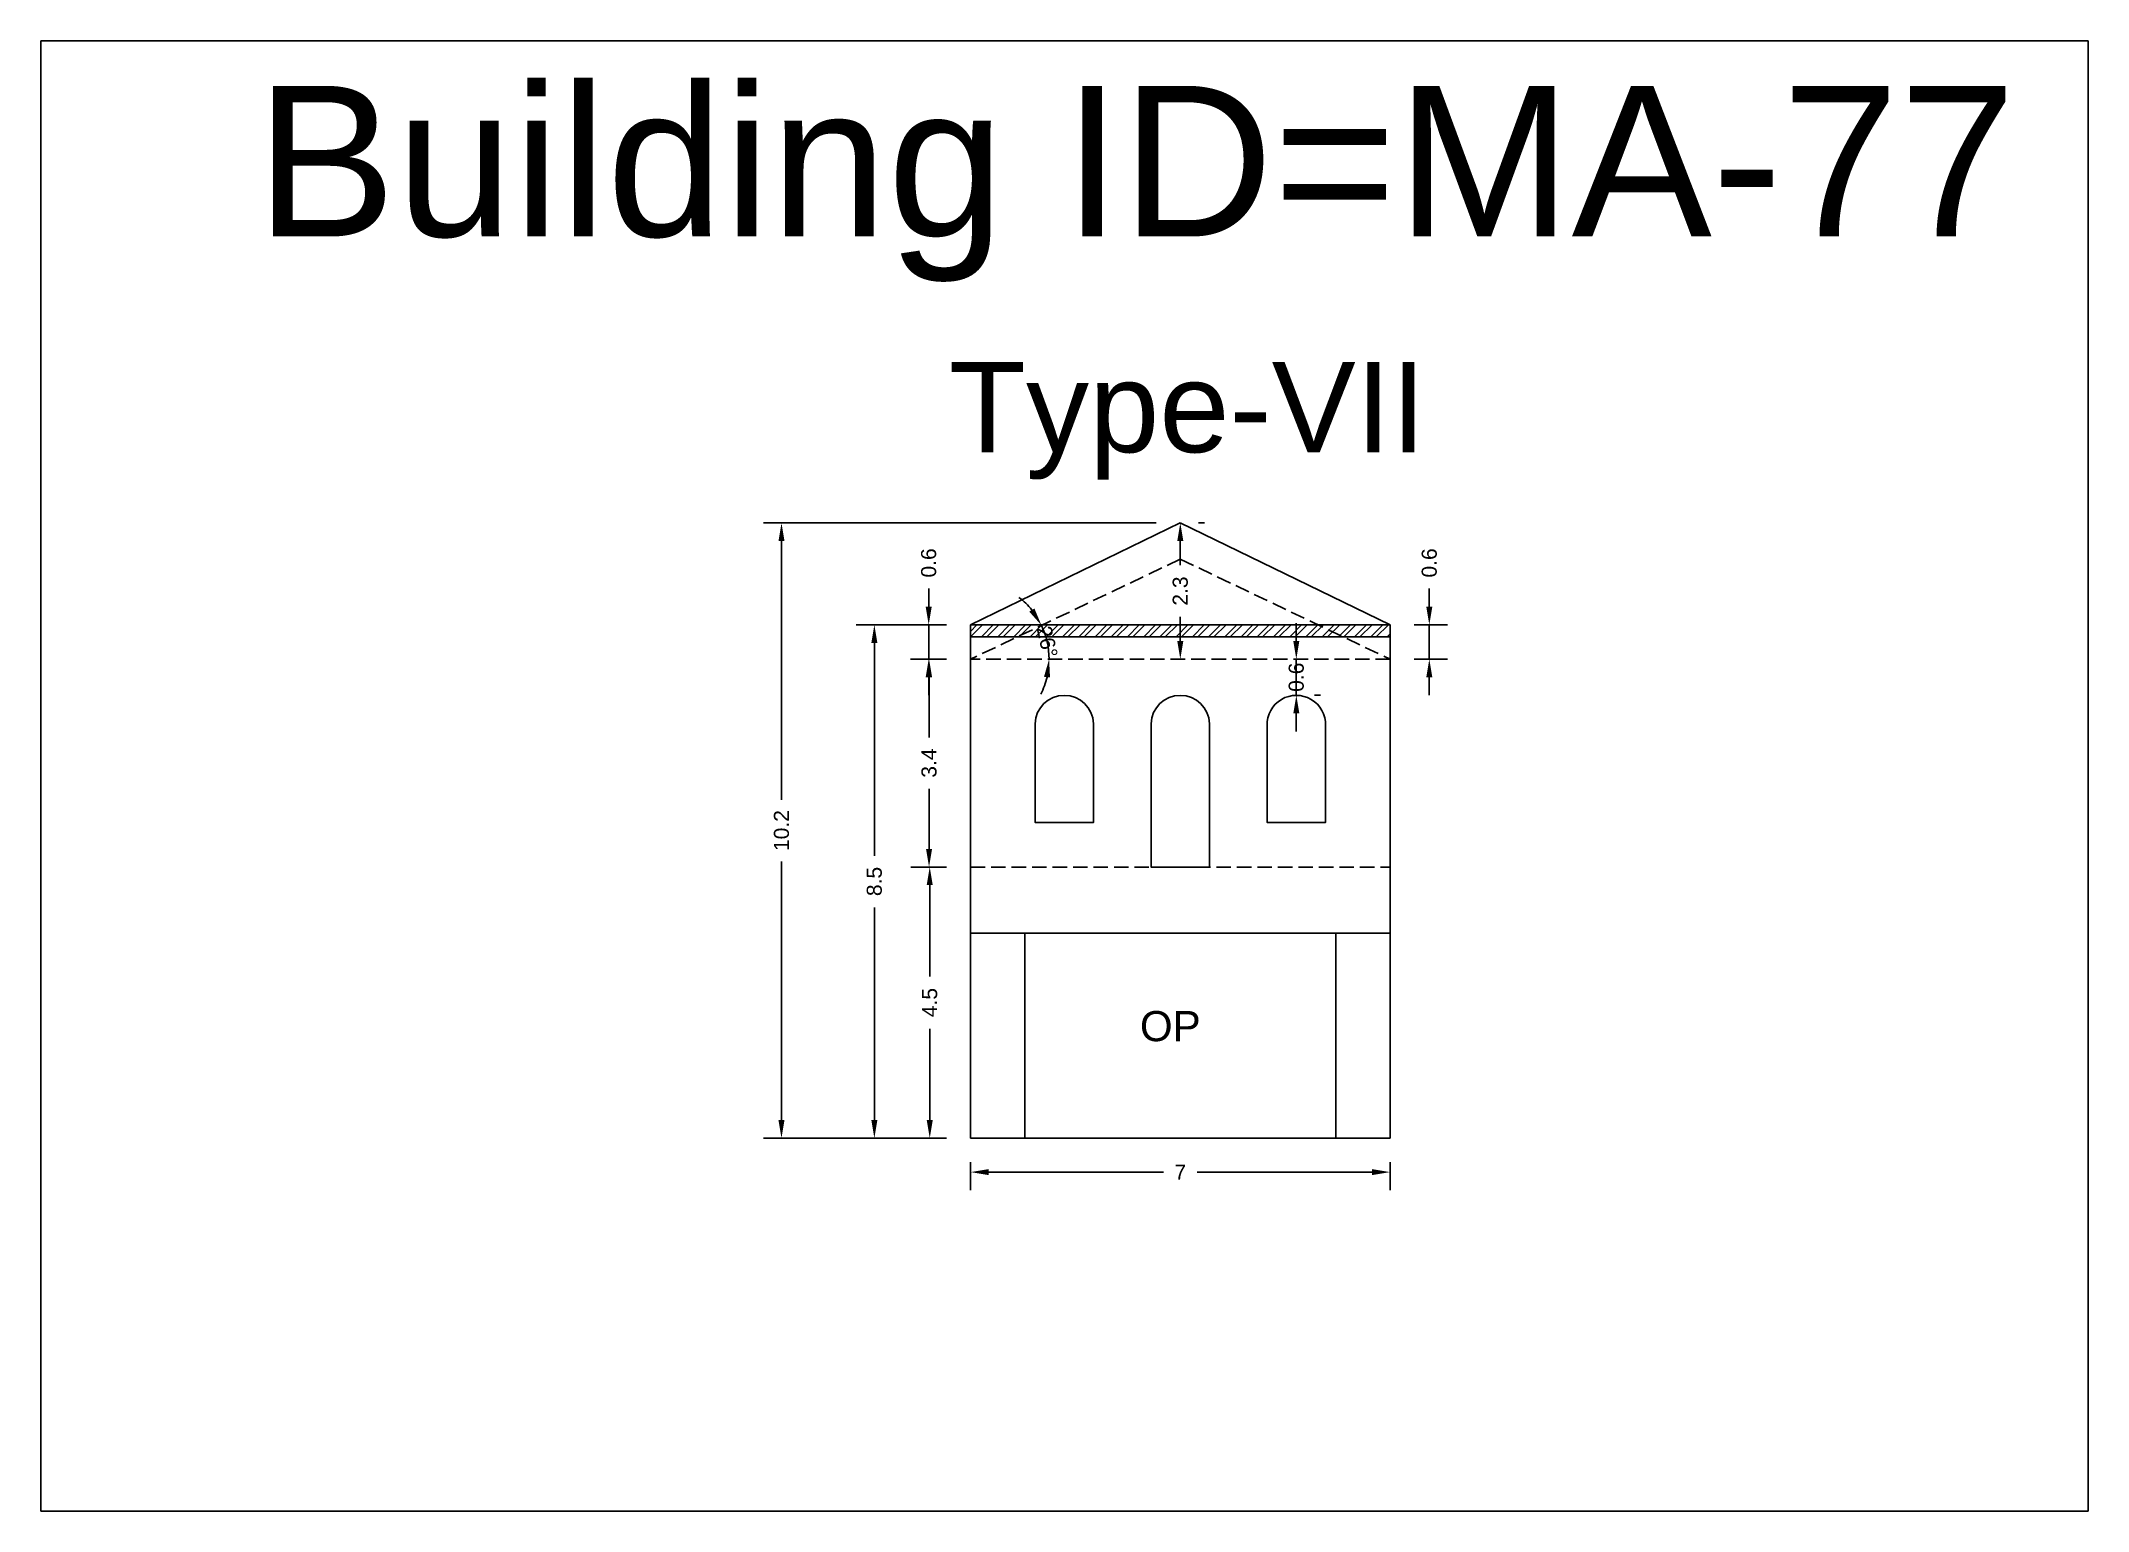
# Model space of a CAD drawing. Header units: metres. Extents: x 3416649 to 3417100, y -6712966 to -6712690.
# Drawn here: x 3416904.4 to 3416938.37, y -6712965.67 to -6712941.28 of the extents above; entities that cross this region are included whole.
import ezdxf

# ---------------------------------------------------------------- set-up
doc = ezdxf.new("R2010")
doc.units = ezdxf.units.M
doc.linetypes.add('ACAD_ISO02W100', pattern=[15, 12, -3])
doc.layers.add('Dotted', color=7, linetype='ACAD_ISO02W100', plot=False)
doc.styles.get("Standard").update_dxf_attribs({"font": 'arial.ttf'})
doc.dimstyles.new('ISO-25', dxfattribs={"dimtxt": 0.25, "dimasz": 0.3, "dimexe": 0.3, "dimexo": 0.4, "dimgap": 0.2, "dimtad": 0, "dimdec": 1, "dimdsep": 46, "dimtxsty": 'Standard', "dimcen": 2.5, "dimadec": 0, "dimazin": 0, "dimtfac": 1, "dimtdec": 1, "dimtmove": 0, "dimatfit": 3, "dimfxl": 1, "dimarcsym": 0})

# ---------------------------------------------------------------- blocks, each defined once
blk = doc.blocks.new('*D633')
at = {"color": 0, "lineweight": -2, "transparency": 16777216}
for p, q in [((3416919.428, -6712954.986), (3416918.85, -6712954.986)), ((3416919.15, -6712955.286), (3416919.15, -6712956.803)), ((3416919.15, -6712959.186), (3416919.15, -6712957.67)), ((3416919.428, -6712959.486), (3416918.85, -6712959.486))]:
    blk.add_line(p, q, dxfattribs=at)
at = {"color": 0, "transparency": 16777216}
for points in [[(3416919.1, -6712955.286), (3416919.2, -6712955.286), (3416919.15, -6712954.986)], [(3416919.1, -6712959.186), (3416919.2, -6712959.186), (3416919.15, -6712959.486)]]:
    blk.add_solid(points, dxfattribs=at)
at = {"layer": 'Defpoints', "color": 0, "transparency": 16777216}
for p in [(3416919.15, -6712954.986), (3416919.828, -6712954.986), (3416919.828, -6712959.486)]:
    blk.add_point(p, dxfattribs=at)
at = {"color": 0, "transparency": 16777216, "insert": (3416919.15, -6712957.236), "char_height": 0.25, "attachment_point": 5, "rotation": 90}
blk.add_mtext('4.5', dxfattribs=at)
blk = doc.blocks.new('*D634')
at = {"color": 0, "lineweight": -2, "transparency": 16777216}
for p, q in [((3416919.428, -6712951.536), (3416918.839, -6712951.536)), ((3416919.139, -6712951.836), (3416919.139, -6712952.834)), ((3416919.139, -6712954.686), (3416919.139, -6712953.688)), ((3416919.428, -6712954.986), (3416918.839, -6712954.986))]:
    blk.add_line(p, q, dxfattribs=at)
at = {"color": 0, "transparency": 16777216}
for points in [[(3416919.089, -6712951.836), (3416919.189, -6712951.836), (3416919.139, -6712951.536)], [(3416919.089, -6712954.686), (3416919.189, -6712954.686), (3416919.139, -6712954.986)]]:
    blk.add_solid(points, dxfattribs=at)
at = {"layer": 'Defpoints', "color": 0, "transparency": 16777216}
for p in [(3416919.139, -6712951.536), (3416919.828, -6712951.536), (3416919.828, -6712954.986)]:
    blk.add_point(p, dxfattribs=at)
at = {"color": 0, "transparency": 16777216, "insert": (3416919.139, -6712953.261), "char_height": 0.25, "attachment_point": 5, "rotation": 90}
blk.add_mtext('3.4', dxfattribs=at)
blk = doc.blocks.new('*D635')
at = {"color": 0, "lineweight": -2, "transparency": 16777216}
for p, q in [((3416925.233, -6712951.236), (3416925.233, -6712950.936)), ((3416925.233, -6712952.136), (3416925.233, -6712951.536)), ((3416925.633, -6712951.536), (3416925.533, -6712951.536)), ((3416925.633, -6712952.136), (3416925.533, -6712952.136)), ((3416925.233, -6712952.436), (3416925.233, -6712952.736))]:
    blk.add_line(p, q, dxfattribs=at)
at = {"color": 0, "transparency": 16777216}
for points in [[(3416925.183, -6712951.236), (3416925.283, -6712951.236), (3416925.233, -6712951.536)], [(3416925.183, -6712952.436), (3416925.283, -6712952.436), (3416925.233, -6712952.136)]]:
    blk.add_solid(points, dxfattribs=at)
at = {"layer": 'Defpoints', "color": 0, "transparency": 16777216}
for p in [(3416925.233, -6712951.536), (3416925.233, -6712951.536), (3416925.233, -6712952.136)]:
    blk.add_point(p, dxfattribs=at)
at = {"color": 0, "transparency": 16777216, "insert": (3416925.233, -6712951.836), "char_height": 0.25, "attachment_point": 5, "rotation": 90}
blk.add_mtext('0.6', dxfattribs=at)
blk = doc.blocks.new('*D636')
at = {"color": 0, "lineweight": -2, "transparency": 16777216}
for start, end in [(38.724, 51.9463), (360, 25.5017), (333.5554, 346.7777)]:
    blk.add_arc((3416919.828, -6712951.536), 1.303, start, end, dxfattribs=at)
at = {"color": 0, "transparency": 16777216}
for points in [[(3416920.887, -6712950.695), (3416920.802, -6712950.748), (3416921.004, -6712950.975)], [(3416921.046, -6712951.829), (3416921.146, -6712951.84), (3416921.131, -6712951.536)]]:
    blk.add_solid(points, dxfattribs=at)
at = {"layer": 'Defpoints', "color": 0, "transparency": 16777216}
for p in [(3416923.308, -6712949.876), (3416921.074, -6712951.155), (3416919.828, -6712951.536), (3416919.828, -6712951.536), (3416926.788, -6712951.536)]:
    blk.add_point(p, dxfattribs=at)
at = {"color": 0, "transparency": 16777216, "insert": (3416921.099, -6712951.249), "char_height": 0.25, "attachment_point": 5, "rotation": 282.7508}
blk.add_mtext('26°', dxfattribs=at)
blk = doc.blocks.new('*D637')
at = {"color": 0, "lineweight": -2, "transparency": 16777216}
for p, q in [((3416919.133, -6712950.666), (3416919.133, -6712950.366)), ((3416919.428, -6712950.966), (3416918.833, -6712950.966)), ((3416919.133, -6712951.536), (3416919.133, -6712950.966)), ((3416919.428, -6712951.536), (3416918.833, -6712951.536)), ((3416919.133, -6712951.836), (3416919.133, -6712952.136))]:
    blk.add_line(p, q, dxfattribs=at)
at = {"color": 0, "transparency": 16777216}
for points in [[(3416919.083, -6712950.666), (3416919.183, -6712950.666), (3416919.133, -6712950.966)], [(3416919.083, -6712951.836), (3416919.183, -6712951.836), (3416919.133, -6712951.536)]]:
    blk.add_solid(points, dxfattribs=at)
at = {"layer": 'Defpoints', "color": 0, "transparency": 16777216}
for p in [(3416919.133, -6712950.966), (3416919.828, -6712950.966), (3416919.828, -6712951.536)]:
    blk.add_point(p, dxfattribs=at)
at = {"color": 0, "transparency": 16777216, "insert": (3416919.133, -6712949.939), "char_height": 0.25, "attachment_point": 5, "rotation": 90}
blk.add_mtext('0.6', dxfattribs=at)
blk = doc.blocks.new('*D638')
at = {"color": 0, "lineweight": -2, "transparency": 16777216}
for p, q in [((3416923.708, -6712949.276), (3416923.608, -6712949.276)), ((3416923.308, -6712949.576), (3416923.308, -6712949.977)), ((3416923.308, -6712951.236), (3416923.308, -6712950.836)), ((3416923.708, -6712951.536), (3416923.608, -6712951.536))]:
    blk.add_line(p, q, dxfattribs=at)
at = {"color": 0, "transparency": 16777216}
for points in [[(3416923.258, -6712949.576), (3416923.358, -6712949.576), (3416923.308, -6712949.276)], [(3416923.258, -6712951.236), (3416923.358, -6712951.236), (3416923.308, -6712951.536)]]:
    blk.add_solid(points, dxfattribs=at)
at = {"layer": 'Defpoints', "color": 0, "transparency": 16777216}
for p in [(3416923.308, -6712949.276), (3416923.308, -6712951.536), (3416923.308, -6712951.536)]:
    blk.add_point(p, dxfattribs=at)
at = {"color": 0, "transparency": 16777216, "insert": (3416923.308, -6712950.406), "char_height": 0.25, "attachment_point": 5, "rotation": 90}
blk.add_mtext('2.3', dxfattribs=at)
blk = doc.blocks.new('*D639')
at = {"color": 0, "lineweight": -2, "transparency": 16777216}
for p, q in [((3416919.828, -6712959.886), (3416919.828, -6712960.349)), ((3416920.128, -6712960.049), (3416923.027, -6712960.049)), ((3416926.488, -6712960.049), (3416923.589, -6712960.049)), ((3416926.788, -6712959.886), (3416926.788, -6712960.349))]:
    blk.add_line(p, q, dxfattribs=at)
at = {"color": 0, "transparency": 16777216}
for points in [[(3416920.128, -6712959.999), (3416920.128, -6712960.099), (3416919.828, -6712960.049)], [(3416926.488, -6712959.999), (3416926.488, -6712960.099), (3416926.788, -6712960.049)]]:
    blk.add_solid(points, dxfattribs=at)
at = {"layer": 'Defpoints', "color": 0, "transparency": 16777216}
for p in [(3416919.828, -6712959.486), (3416926.788, -6712959.486), (3416926.788, -6712960.049)]:
    blk.add_point(p, dxfattribs=at)
at = {"color": 0, "transparency": 16777216, "insert": (3416923.308, -6712960.049), "char_height": 0.25, "attachment_point": 5}
blk.add_mtext('7', dxfattribs=at)
blk = doc.blocks.new('*D640')
at = {"color": 0, "lineweight": -2, "transparency": 16777216}
for p, q in [((3416919.428, -6712950.966), (3416917.931, -6712950.966)), ((3416918.231, -6712951.266), (3416918.231, -6712954.798)), ((3416918.231, -6712959.186), (3416918.231, -6712955.655)), ((3416919.428, -6712959.486), (3416917.931, -6712959.486))]:
    blk.add_line(p, q, dxfattribs=at)
at = {"color": 0, "transparency": 16777216}
for points in [[(3416918.181, -6712951.266), (3416918.281, -6712951.266), (3416918.231, -6712950.966)], [(3416918.181, -6712959.186), (3416918.281, -6712959.186), (3416918.231, -6712959.486)]]:
    blk.add_solid(points, dxfattribs=at)
at = {"layer": 'Defpoints', "color": 0, "transparency": 16777216}
for p in [(3416918.231, -6712950.966), (3416919.828, -6712950.966), (3416919.828, -6712959.486)]:
    blk.add_point(p, dxfattribs=at)
at = {"color": 0, "transparency": 16777216, "insert": (3416918.231, -6712955.226), "char_height": 0.25, "attachment_point": 5, "rotation": 90}
blk.add_mtext('8.5', dxfattribs=at)
blk = doc.blocks.new('*D641')
at = {"color": 0, "lineweight": -2, "transparency": 16777216}
for p, q in [((3416922.908, -6712949.276), (3416916.39, -6712949.276)), ((3416916.69, -6712949.576), (3416916.69, -6712953.87)), ((3416916.69, -6712959.186), (3416916.69, -6712954.893)), ((3416919.428, -6712959.486), (3416916.39, -6712959.486))]:
    blk.add_line(p, q, dxfattribs=at)
at = {"color": 0, "transparency": 16777216}
for points in [[(3416916.64, -6712949.576), (3416916.74, -6712949.576), (3416916.69, -6712949.276)], [(3416916.64, -6712959.186), (3416916.74, -6712959.186), (3416916.69, -6712959.486)]]:
    blk.add_solid(points, dxfattribs=at)
at = {"layer": 'Defpoints', "color": 0, "transparency": 16777216}
for p in [(3416916.69, -6712949.276), (3416923.308, -6712949.276), (3416919.828, -6712959.486)]:
    blk.add_point(p, dxfattribs=at)
at = {"color": 0, "transparency": 16777216, "insert": (3416916.69, -6712954.381), "char_height": 0.25, "attachment_point": 5, "rotation": 90}
blk.add_mtext('10.2', dxfattribs=at)
blk = doc.blocks.new('*D642')
at = {"color": 0, "lineweight": -2, "transparency": 16777216}
for p, q in [((3416927.44, -6712950.666), (3416927.44, -6712950.366)), ((3416927.188, -6712950.966), (3416927.74, -6712950.966)), ((3416927.44, -6712951.536), (3416927.44, -6712950.966)), ((3416927.188, -6712951.536), (3416927.74, -6712951.536)), ((3416927.44, -6712951.836), (3416927.44, -6712952.136))]:
    blk.add_line(p, q, dxfattribs=at)
at = {"color": 0, "transparency": 16777216}
for points in [[(3416927.39, -6712950.666), (3416927.49, -6712950.666), (3416927.44, -6712950.966)], [(3416927.39, -6712951.836), (3416927.49, -6712951.836), (3416927.44, -6712951.536)]]:
    blk.add_solid(points, dxfattribs=at)
at = {"layer": 'Defpoints', "color": 0, "transparency": 16777216}
for p in [(3416926.788, -6712950.966), (3416927.44, -6712950.966), (3416926.788, -6712951.536)]:
    blk.add_point(p, dxfattribs=at)
at = {"color": 0, "transparency": 16777216, "insert": (3416927.44, -6712949.939), "char_height": 0.25, "attachment_point": 5, "rotation": 90}
blk.add_mtext('0.6', dxfattribs=at)

msp = doc.modelspace()

# ---------------------------------------------------------------- hatches: boundary and pattern name
h = msp.add_hatch()
h.set_pattern_fill('ANSI32', color=256, scale=0.02)
h.set_pattern_definition([(45, (-32.0398, 0), (-0.134703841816, 0.134703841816), []), (45, (-31.95, 0), (-0.134703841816, 0.134703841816), [])])
h.paths.add_polyline_path([(3416926.788, -6712950.966), (3416919.828, -6712950.966), (3416919.828, -6712951.166), (3416926.788, -6712951.166)])

# ---------------------------------------------------------------- linework, layer by layer
for points in [[(3416904.401, -6712941.276), (3416938.371, -6712941.276), (3416938.371, -6712965.674), (3416904.401, -6712965.674)], [(3416925.888, -6712956.086), (3416920.728, -6712956.086), (3416920.728, -6712959.486), (3416925.888, -6712959.486)]]:
    msp.add_lwpolyline(points, close=True)
for points in [[(3416919.828, -6712950.966), (3416923.308, -6712949.276)], [(3416926.788, -6712950.966), (3416923.308, -6712949.276)], [(3416919.828, -6712950.966), (3416926.788, -6712950.966)], [(3416919.828, -6712950.966), (3416919.828, -6712959.486)], [(3416926.788, -6712950.966), (3416926.788, -6712959.486)], [(3416919.828, -6712951.166), (3416926.788, -6712951.166)], [(3416924.748, -6712952.607), (3416924.748, -6712954.246), (3416925.718, -6712954.246), (3416925.718, -6712952.607)], [(3416919.828, -6712956.086), (3416926.788, -6712956.086)], [(3416920.728, -6712956.086), (3416920.728, -6712959.486)], [(3416925.888, -6712956.086), (3416925.888, -6712959.486)], [(3416919.828, -6712959.486), (3416926.788, -6712959.486)]]:
    msp.add_lwpolyline(points)
for points in [[(3416920.898, -6712952.607, -0.97), (3416921.868, -6712952.607), (3416921.868, -6712954.246), (3416920.898, -6712954.246), (3416920.898, -6712952.607)], [(3416922.823, -6712952.607), (3416922.823, -6712954.986), (3416923.793, -6712954.986), (3416923.793, -6712952.607, 0.97), (3416922.823, -6712952.607)]]:
    msp.add_lwpolyline(points, format="xyb")
msp.add_arc((3416925.233, -6712952.622), 0.485, 358.2551, 181.7449)
at = {"layer": 'Dotted', "ltscale": 0.02}
msp.add_line((3416926.788, -6712951.536), (3416919.828, -6712951.536), dxfattribs=at)
for points in [[(3416923.308, -6712949.876), (3416919.828, -6712951.536)], [(3416923.308, -6712949.876), (3416926.788, -6712951.536)], [(3416919.828, -6712954.986), (3416926.788, -6712954.986)]]:
    msp.add_lwpolyline(points, dxfattribs=at)

# ---------------------------------------------------------------- texts
at = {"attachment_point": 1}
for s, width, heights, insert, char_height in [('Building ID=MA-77', 67.86454, [0.517], (3416907.965, -6712942.021), 2.5), ('Type-VII ', 9.99112, [0.517], (3416919.467, -6712946.602), 1.5), ('OP', 1.17554, [0], (3416922.638, -6712957.376), 0.5)]:
    msp.add_mtext_dynamic_manual_height_columns(s, width=width, gutter_width=12.5, heights=heights, dxfattribs=dict(at, insert=insert, char_height=char_height))

# ---------------------------------------------------------------- dimensions: what is measured, and where the dimension line sits
for base, p1, p2, picture, middle in [((3416916.69, -6712949.276), (3416919.828, -6712959.486), (3416923.308, -6712949.276), '*D641', (3416916.69, -6712954.381)), ((3416923.308, -6712951.536), (3416923.308, -6712949.276), (3416923.308, -6712951.536), '*D638', (3416923.308, -6712950.406)), ((3416919.133, -6712950.966), (3416919.828, -6712951.536), (3416919.828, -6712950.966), '*D637', (3416919.133, -6712949.939)), ((3416927.44, -6712950.966), (3416926.788, -6712951.536), (3416926.788, -6712950.966), '*D642', (3416927.44, -6712949.939)), ((3416918.231, -6712950.966), (3416919.828, -6712959.486), (3416919.828, -6712950.966), '*D640', (3416918.231, -6712955.226)), ((3416919.13872448, -6712951.536315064), (3416919.827798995, -6712954.986315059), (3416919.827798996, -6712951.53631506), '*D634', (3416919.138724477, -6712953.261315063)), ((3416919.15, -6712954.986), (3416919.828, -6712959.486), (3416919.828, -6712954.986), '*D633', (3416919.15, -6712957.236))]:
    dim = msp.add_linear_dim(base=base, p1=p1, p2=p2, angle=90, dimstyle='ISO-25')
    dim.commit()
    dim.dimension.update_dxf_attribs({"geometry": picture, "text_midpoint": middle})
dim = msp.add_angular_dim_2l(base=(3416921.074, -6712951.155), line1=((3416923.308, -6712949.876), (3416919.828, -6712951.536)), line2=((3416926.788, -6712951.536), (3416919.828, -6712951.536)), dimstyle='ISO-25')
dim.commit()
dim.dimension.update_dxf_attribs({"geometry": '*D636', "text_midpoint": (3416921.099, -6712951.249), "dimtype": 162})
dim = msp.add_linear_dim(base=(3416925.233, -6712951.536), p1=(3416925.233, -6712952.136), p2=(3416925.233, -6712951.536), angle=90, dimstyle='ISO-25')
dim.commit()
dim.dimension.update_dxf_attribs({"geometry": '*D635', "text_midpoint": (3416925.233, -6712951.836), "dimtype": 160})
dim = msp.add_linear_dim(base=(3416926.788, -6712960.049), p1=(3416919.828, -6712959.486), p2=(3416926.788, -6712959.486), dimstyle='ISO-25')
dim.commit()
dim.dimension.update_dxf_attribs({"geometry": '*D639', "text_midpoint": (3416923.308, -6712960.049)})

doc.saveas('drawing.dxf')
